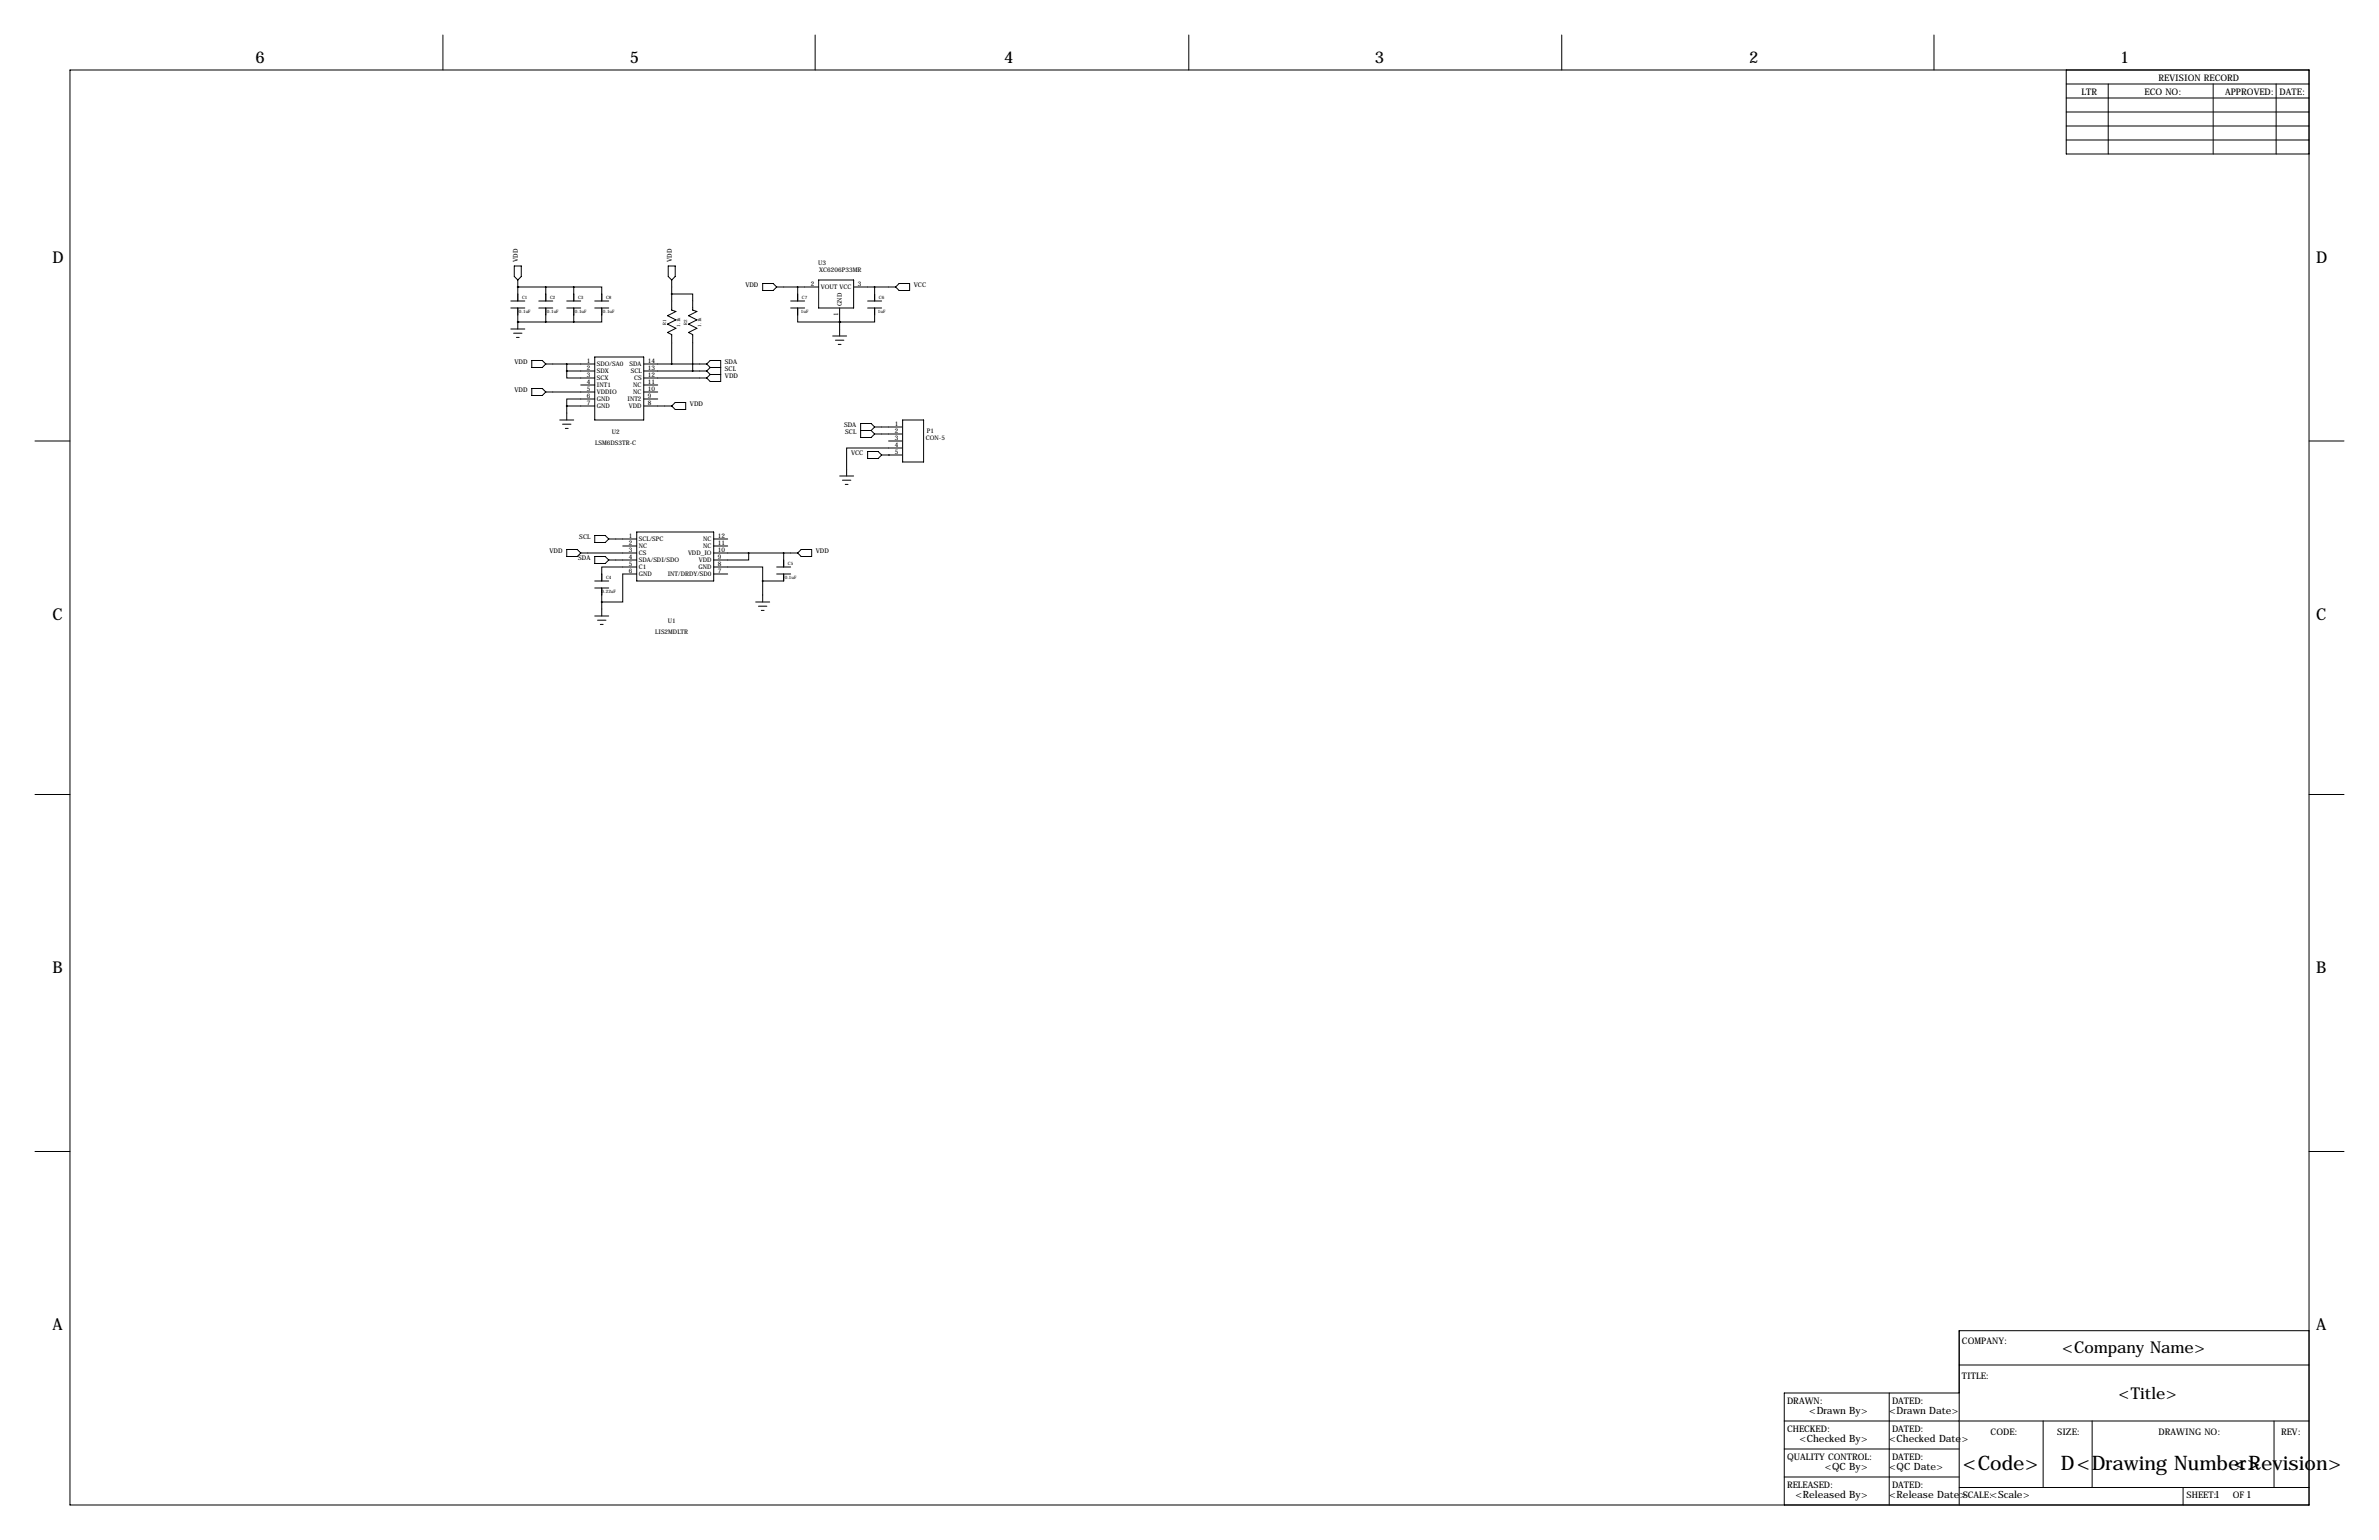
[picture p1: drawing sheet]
<svg xmlns="http://www.w3.org/2000/svg" width="864mm" height="559mm" viewBox="0 0 864 559" stroke-linecap="round" stroke-linejoin="round" font-family="sans-serif">
<defs><g id="words">
<g font-size="7.3">
<text x="712.5" y="533.4">&lt;Code&gt;</text>
<text x="748.1" y="533.4">D&lt;Drawing Number&gt;</text>
<text x="810.8" y="533.4">&lt;Revision&gt;</text>
</g>
<g font-size="5.9">
<text x="92.7" y="22.9">6</text>
<text x="228.6" y="22.9">5</text>
<text x="364.5" y="22.9">4</text>
<text x="499.1" y="22.9">3</text>
<text x="635" y="22.9">2</text>
<text x="769.6" y="22.9">1</text>
<text x="19" y="95.2">D</text>
<text x="840.7" y="95.2">D</text>
<text x="19" y="224.8">C</text>
<text x="840.7" y="224.8">C</text>
<text x="19" y="353.1">B</text>
<text x="840.7" y="353.1">B</text>
<text x="19" y="482.6">A</text>
<text x="840.7" y="482.6">A</text>
<text x="748.6" y="491">&lt;Company Name&gt;</text>
<text x="769.1" y="507.5">&lt;Title&gt;</text>
</g>
<g font-size="3.6">
<text x="656.8" y="513.1">&lt;Drawn By&gt;</text>
<text x="685.8" y="513.1">&lt;Drawn Date&gt;</text>
<text x="653.2" y="523.2">&lt;Checked By&gt;</text>
<text x="685.8" y="523.2">&lt;Checked Date&gt;</text>
<text x="662.4" y="533.4">&lt;QC By&gt;</text>
<text x="685.8" y="533.4">&lt;QC Date&gt;</text>
<text x="651.8" y="543.6">&lt;Released By&gt;</text>
<text x="685.8" y="543.6">&lt;Release Date&gt;</text>
</g>
<g font-size="3.3">
<text x="783.6" y="29.2">REVISION RECORD</text>
<text x="755.6" y="34.3">LTR</text>
<text x="778.5" y="34.3">ECO NO:</text>
<text x="807.7" y="34.3">APPROVED:</text>
<text x="827.5" y="34.3">DATE:</text>
<text x="712.2" y="487.7">COMPANY:</text>
<text x="712.2" y="500.4">TITLE:</text>
<text x="648.7" y="509.3">DRAWN:</text>
<text x="686.8" y="509.3">DATED:</text>
<text x="648.7" y="519.4">CHECKED:</text>
<text x="686.8" y="519.4">DATED:</text>
<text x="722.6" y="520.7">CODE:</text>
<text x="746.8" y="520.7">SIZE:</text>
<text x="783.6" y="520.7">DRAWING NO:</text>
<text x="828" y="520.7">REV:</text>
<text x="648.7" y="529.6">QUALITY CONTROL:</text>
<text x="686.8" y="529.6">DATED:</text>
<text x="648.7" y="539.8">RELEASED:</text>
<text x="686.8" y="539.8">DATED:</text>
<text x="712.5" y="543.6">SCALE:&lt;Scale&gt;</text>
<text x="793.7" y="543.6">SHEET:1</text>
<text x="810.6" y="543.6">OF1</text>
</g>
<g font-size="2.4">
<text x="188" y="95" transform="rotate(-90 188 95)">VDD</text>
<text x="243.8" y="95" transform="rotate(-90 243.8 95)">VDD</text>
<text x="270.6" y="104.1">VDD</text>
<text x="331.7" y="104.1">VCC</text>
<text x="186.8" y="132.1">VDD</text>
<text x="263.1" y="132.1">SDA</text>
<text x="263.1" y="134.6">SCL</text>
<text x="263.1" y="137.2">VDD</text>
<text x="186.8" y="142.2">VDD</text>
<text x="250.4" y="147.3">VDD</text>
<text x="306.4" y="154.9">SDA</text>
<text x="306.8" y="157.5">SCL</text>
<text x="309" y="165.1">VCC</text>
<text x="210.3" y="195.6">SCL</text>
<text x="199.5" y="200.7">VDD</text>
<text x="209.9" y="203.2">SDA</text>
<text x="296.2" y="200.7">VDD</text>
</g>
<g font-size="2.3">
<text x="297" y="96.3">U3</text>
<text x="297.4" y="98.6">XC6206P33MR</text>
<text x="294.3" y="103.6">2</text>
<text x="297.9" y="104.9">VOUT VCC</text>
<text x="311.4" y="103.6">3</text>
<text x="305.6" y="111" transform="rotate(-90 305.6 111)">GND</text>
<text x="304.3" y="114.6" transform="rotate(-90 304.3 114.6)">1</text>
<text x="213.1" y="131.6">1</text>
<text x="235.2" y="131.6">14</text>
<text x="213.1" y="134.1">2</text>
<text x="213.1" y="136.7">3</text>
<text x="216.7" y="132.9">SDO/SA0</text>
<text x="216.7" y="135.4">SDX</text>
<text x="216.7" y="138">SCX</text>
<text x="228.6" y="132.9">SDA</text>
<text x="229" y="135.4">SCL</text>
<text x="230.2" y="138">CS</text>
<text x="235.2" y="136.7">12</text>
<text x="235.2" y="134.1">13</text>
<text x="213.1" y="139.2">4</text>
<text x="213.1" y="141.7">5</text>
<text x="216.7" y="140.5">INT1</text>
<text x="216.7" y="143">VDDIO</text>
<text x="229.9" y="143">NC</text>
<text x="229.9" y="140.5">NC</text>
<text x="235.2" y="141.7">10</text>
<text x="235.2" y="139.2">11</text>
<text x="213.1" y="144.3">6</text>
<text x="213.1" y="146.8">7</text>
<text x="216.7" y="145.6">GND</text>
<text x="216.7" y="148.1">GND</text>
<text x="227.8" y="145.6">INT2</text>
<text x="228.3" y="148.1">VDD</text>
<text x="235.2" y="146.8">8</text>
<text x="235.2" y="144.3">9</text>
<text x="324.8" y="154.4">1</text>
<text x="216.1" y="161.6">LSM6DS3TR-C</text>
<text x="222.1" y="157.5">U2</text>
<text x="324.8" y="157">2</text>
<text x="324.8" y="159.5">3</text>
<text x="336.1" y="159.6">CON-5</text>
<text x="336.5" y="157">P1</text>
<text x="324.8" y="162.1">4</text>
<text x="324.8" y="164.6">5</text>
<text x="228.3" y="195.1">1</text>
<text x="228.3" y="197.6">2</text>
<text x="231.9" y="196.4">SCL/SPC</text>
<text x="255.3" y="196.4">NC</text>
<text x="260.6" y="197.6">11</text>
<text x="260.6" y="195.1">12</text>
<text x="228.3" y="200.2">3</text>
<text x="228.3" y="202.7">4</text>
<text x="231.9" y="198.9">NC</text>
<text x="231.9" y="201.5">CS</text>
<text x="249.8" y="201.5">VDD_IO</text>
<text x="255.3" y="198.9">NC</text>
<text x="260.6" y="202.7">9</text>
<text x="260.6" y="200.2">10</text>
<text x="228.3" y="205.2">5</text>
<text x="228.3" y="207.8">6</text>
<text x="231.9" y="204">SDA/SDI/SDO</text>
<text x="231.9" y="206.5">C1</text>
<text x="231.9" y="209.1">GND</text>
<text x="242.4" y="209.1">INT/DRDY/SD0</text>
<text x="253.6" y="206.5">GND</text>
<text x="253.7" y="204">VDD</text>
<text x="260.6" y="207.8">7</text>
<text x="260.6" y="205.2">8</text>
<text x="242.4" y="226.1">U1</text>
<text x="237.8" y="230.2">LIS2MDLTR</text>
</g>
<g font-size="1.6">
<text x="188.4" y="113.6">0.1uF</text>
<text x="189.5" y="108.5">C1</text>
<text x="198.6" y="113.6">0.1uF</text>
<text x="199.7" y="108.5">C2</text>
<text x="208.7" y="113.6">0.1uF</text>
<text x="209.8" y="108.5">C3</text>
<text x="218.9" y="113.6">0.1uF</text>
<text x="220" y="108.5">C8</text>
<text x="290.7" y="113.6">1uF</text>
<text x="291.1" y="108.5">C7</text>
<text x="318.7" y="113.6">1uF</text>
<text x="319.1" y="108.5">C6</text>
<text x="241.9" y="117.8" transform="rotate(-90 241.9 117.8)">R1</text>
<text x="247" y="118.5" transform="rotate(-90 247 118.5)">1.1k</text>
<text x="249.5" y="117.8" transform="rotate(-90 249.5 117.8)">R2</text>
<text x="254.6" y="118.5" transform="rotate(-90 254.6 118.5)">1.1k</text>
<text x="286" y="205">C5</text>
<text x="218.4" y="215.2">0.22uF</text>
<text x="220" y="210.1">C4</text>
<text x="284.9" y="210.1">0.1uF</text>
</g>
</g></defs>
<g fill="none" stroke="#000" stroke-width=".36">
<path d="M160.8 12.7v12.7M295.9 12.7v12.7M431.5 12.7v12.7M566.9 12.7v12.7M702.1 12.7v12.7M25.4 25.4h812.8v520.7h-812.8zM750.1 25.4v30.5h88.1M750.1 35.6h88.1M750.1 30.5h88.1M765.3 30.5v25.4M803.4 30.5v25.4M826.3 30.5v25.4"/>
<path d="M750.1 50.8h88.1M750.1 45.7h88.1M750.1 40.6h88.1M186.7 96.5h2.5v3.8l-1.2 1.3-1.3-1.3zM242.6 96.5h2.5v3.8l-1.3 1.3-1.2-1.3zM185.4 109.2h5.1M185.4 111.8h5.1M185.4 119.4h5.1M188 104.1h.1M188 116.8h.1M188 101.6v7.6M188 111.8v7.6"/>
<path d="M188 104.1h20.3M188 116.8h20.3M195.6 109.2h5.1M195.6 111.8h5.1M198.1 104.1v5.1M198.1 111.8v5M205.7 109.2h5.1M205.7 111.8h5.1M208.3 104.1h10.1v5.1M208.3 104.1v5.1M208.3 111.8v5M215.9 109.2h5.1"/>
<path d="M215.9 111.8h5.1M218.4 111.8v5h-10.1M243.8 106.7h7.7v5.8l1.5 .5-3.1 1.6 3.1 1.5-3.1 1.5 3.1 1.5-3.1 1.5 1.6 .8v13.2M243.8 101.6v10.9l1.6 .5-3.1 1.6 3.1 1.5-3.1 1.5 3.1 1.5-3.1 1.5 1.5 .8v10.7M276.9 102.9h3.8l1.2 1.2-1.2 1.3h-3.8zM281.9 104.1h15.3M287 109.2h5.1M287 111.8h5.1M289.6 111.8v5h15.2M289.6 104.1v5.1M297.2 101.6h12.7v10.2h-12.7zM304.8 116.8h.1"/>
<path d="M304.8 111.8v10.1M309.9 104.1h15.2M315 109.2h5M315 111.8h5M317.5 111.8v5h-12.7M317.5 104.1v5.1M325.1 104.1l1.3-1.2h3.8v2.5h-3.8zM186.4 120.9h3.1M187.5 122.4h1M193 130.8h3.8l1.3 1.3-1.3 1.2h-3.8zM198.1 132.1h17.8M205.7 134.6v2.6h10.2"/>
<path d="M205.7 134.6h10.2M205.7 132.1v2.5M210.8 139.7h5.1M215.9 129.5h17.8v22.9h-17.8zM233.7 132.1h22.8M233.7 134.6h22.8M233.7 137.2h22.8M233.7 139.7h5.1M256.5 132.1l1.3-1.3h3.8v7.6h-3.8l-1.3-1.2M256.5 132.1l1.3 1.2M256.5 134.6l1.3 1.3M257.8 133.3h3.8"/>
<path d="M257.8 133.3l-1.3 1.3M257.8 135.9h3.8M257.8 135.9l-1.3 1.3M302.3 121.9h5M303.3 123.4h3M304.3 125h1M193 141h3.8l1.3 1.2-1.3 1.3h-3.8zM198.1 142.2h17.8M203.2 152.4h5.1M204.2 153.9h3.1M205.2 155.4h1M205.7 147.3h10.2"/>
<path d="M205.7 147.3v5.1M215.9 144.8h-10.2v2.5M233.7 142.2h5.1M233.7 144.8h5.1M233.7 147.3h10.1M243.8 147.3l1.3-1.2h3.8v2.5h-3.8zM312.4 156.2h3.8M316.2 156.2l1.3 1.3M317.5 154.9h10.2M317.5 157.5h10.2M317.5 154.9l-1.3 1.3M317.5 154.9l-1.3-1.2h-3.8v5.1h3.8l1.3-1.3"/>
<path d="M327.7 152.4h7.6v15.2h-7.6zM12.7 160h12.7M304.8 172.7h5.1M305.8 174.2h3.1M306.8 175.8h1M315 163.8h3.8l1.2 1.3-1.2 1.3h-3.8zM320 165.1h7.7M322.6 165.1h.1M322.6 160h5.1M327.7 162.6h-20.4v10.1M838.2 160h12.7M205.7 199.4h3.8l1.3 1.3-1.3 1.2h-3.8z"/>
<path d="M215.9 194.3h3.8l1.3 1.3-1.3 1.2h-3.8zM221 195.6h10.1M226.1 198.1h5M231.1 193h28v17.8h-28zM259.1 195.6h5.1M259.1 198.1h5.1M210.8 200.7h20.3M215.9 210.8h5.1M215.9 201.9h3.8l1.3 1.3-1.3 1.3h-3.8zM215.9 213.4h5.1M218.4 213.4v10.1M221 203.2h10.1"/>
<path d="M231.1 205.7h-12.7v5.1M231.1 208.3h-5v10.1h-7.7M259.1 205.7h17.8v5.1M259.1 200.7h30.5M259.1 208.3h5.1M271.8 200.7v2.5h-12.7M274.3 218.4h5.1M275.3 220h3.1M276.9 210.8v7.6M281.9 205.7h5.1M281.9 208.3h5.1M284.5 208.3v2.5h-7.6"/>
<path d="M284.5 200.7v5M289.6 200.7l1.2-1.3h3.8v2.5h-3.8zM215.9 223.5h5.1M216.9 225h3.1M217.9 226.6h1M276.4 221.5h1M12.7 288.3h12.7M838.2 288.3h12.7M12.7 417.8h12.7M838.2 417.8h12.7M711.2 495.3h127M838.2 482.9h-127v63.2"/>
<path d="M647.7 515.6h190.5M685.8 505.5v40.6M711.2 505.5h-63.5v40.6M741.7 515.6v24.2M759.5 515.6v24.2M825.5 515.6v24.2M647.7 535.9h63.5M647.7 525.8h63.5M711.2 539.8h127M792.5 539.8v6.3"/>
</g>
<path d="M205.7 132.1a.05 .05 0 0 0 .1 0 .05 .05 0 0 0-.1 0zM205.7 134.6a.05 .05 0 0 0 .1 0 .05 .05 0 0 0-.1 0zM205.7 147.3a.05 .05 0 0 0 .1 0 .05 .05 0 0 0-.1 0zM187.9 104.1a.05 .05 0 0 0 .1 0 .05 .05 0 0 0-.1 0zM187.9 116.8a.05 .05 0 0 0 .1 0 .05 .05 0 0 0-.1 0zM218.4 218.4a.05 .05 0 0 0 .1 0 .05 .05 0 0 0-.1 0zM276.8 210.8a.05 .05 0 0 0 .1 0 .05 .05 0 0 0-.1 0zM289.5 104.1a.05 .05 0 0 0 .1 0 .05 .05 0 0 0-.1 0zM243.8 132.1a.05 .05 0 0 0 .1 0 .05 .05 0 0 0-.1 0zM251.4 134.6a.05 .05 0 0 0 .1 0 .05 .05 0 0 0-.1 0zM243.8 106.7a.05 .05 0 0 0 .1 0 .05 .05 0 0 0-.1 0z" fill="#000" stroke="#000" stroke-width=".63"/>
<use href="#words"/>
</svg>
